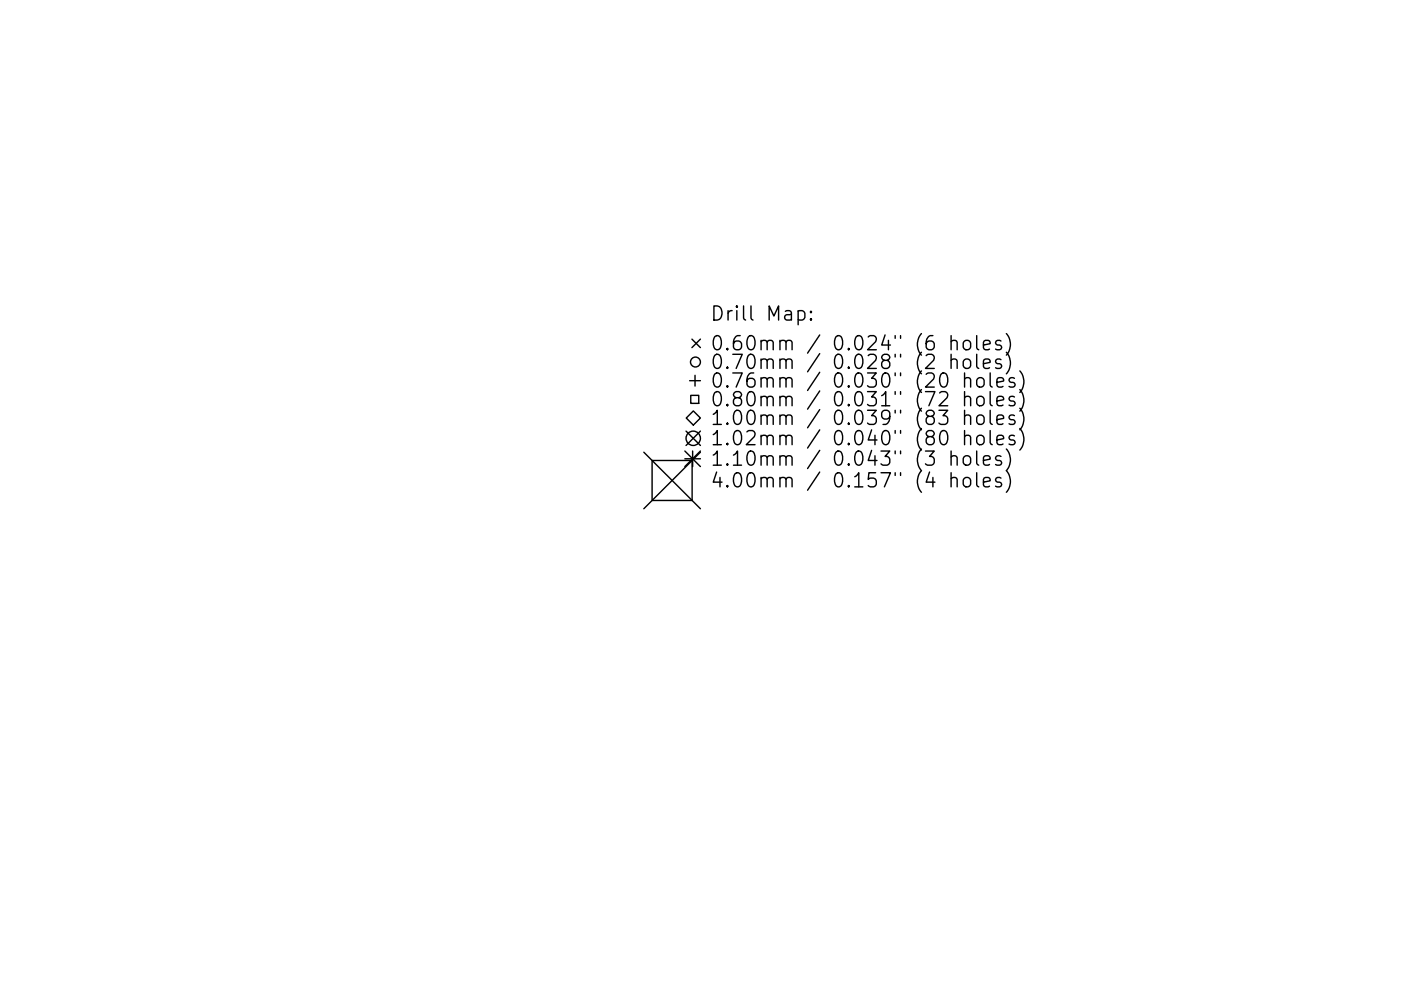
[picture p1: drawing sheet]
<svg xmlns="http://www.w3.org/2000/svg" width="297mm" height="210mm" viewBox="0 0 297 210" stroke-linecap="round" stroke-linejoin="round" font-family="sans-serif">
<defs><g id="words">
<g font-size="4.2">
<text x="150.5" y="68.1">Drill Map:</text>
<text x="150.5" y="74.4">0.60mm / 0.024&quot; (6 holes)</text>
<text x="150.5" y="78.3">0.70mm / 0.028&quot; (2 holes)</text>
<text x="150.5" y="82.3">0.76mm / 0.030&quot; (20 holes)</text>
<text x="150.5" y="86.2">0.80mm / 0.031&quot; (72 holes)</text>
<text x="150.5" y="90.2">1.00mm / 0.039&quot; (83 holes)</text>
<text x="150.5" y="94.5">1.02mm / 0.040&quot; (80 holes)</text>
<text x="150.5" y="98.8">1.10mm / 0.043&quot; (3 holes)</text>
<text x="150.5" y="103.4">4.00mm / 0.157&quot; (4 holes)</text>
</g>
</g></defs>
<g fill="none" stroke="#000" stroke-width=".3">
<path d="M146.7 72l1.8 1.8M147.4 79.6v2.3M148.5 72l-1.8 1.8M169.2 66.1l.9-.2 .6 .6v.8l-.3 .5-.3 .1-.9-.1M171.9 67.6l.2 .2-.2 .1-.1-.1 .1-.2v.3M171.9 66.1l.2 .1-.2 .1-.1-.1 .1-.1v.2M201.7 72.5a.74 .74 0 0 1 1.2 .1v1.6M201.7 76.5a.74 .74 0 0 1 1.2 .1v1.6M201.7 71.2v3M201.7 75.2v3M204.4 72.5a.81 .81 0 0 1 .8-.3 .81 .81 0 0 1 .6 .6v.8a.81 .81 0 0 1-.8 .6 .81 .81 0 0 1-.8-.6v-.8zM204.4 76.5a.81 .81 0 0 1 .8-.3 .81 .81 0 0 1 .6 .5v.9a.81 .81 0 0 1-.8 .6 .81 .81 0 0 1-.8-.6v-.9z"/>
<path d="M204.5 79.1v3M207.1 71.2v2.6l.4 .4M207.1 75.2v2.5l.4 .5M208.5 73.2l1.4-.3-.1-.5-.9-.2-.4 .4v1.2l.2 .3 .2 .1 .9-.1M208.5 77.2l1.4-.3-.1-.6-.9-.1-.4 .4v1.1l.2 .3 .2 .2 .9-.2M209.9 79.1v2.6l.5 .4M212.2 72.4l-.7-.2-.4 .4 .1 .5 1 .3 .2 .2-.2 .5-.3 .1-.8-.1M212.2 76.3l-.7-.1-.4 .4 .1 .4 1 .3 .2 .3-.2 .4-.3 .2-.8-.2M213.4 70.8a3.4 3.4 0 0 1 0 4.6M213.4 74.7a3.4 3.4 0 0 1 0 4.6M216.2 78.7a3.4 3.4 0 0 1 0 4.6M136.5 95.9l12 12"/>
<path d="M138.3 97.7h8.4v8.5h-8.4zM145.2 95.7l3.3 3.3M145.2 97.3h3.3M145.5 91.5l3 3M145.5 88.7l1.5-1.5 1.5 1.5-1.5 1.5zM146.2 80.8h2.3M146.5 83.9h1.6v1.7h-1.6zM146.9 95.7v3.3M148.5 91.5l-3 3M148.5 95.7l-3.3 3.3M148.5 95.9l-12 12M201.7 97a.74 .74 0 0 1 1.2 .1v1.6"/>
<path d="M201.7 95.7v3M204.4 97a.81 .81 0 0 1 .8-.3 .81 .81 0 0 1 .6 .6v.8a.81 .81 0 0 1-.8 .6 .81 .81 0 0 1-.8-.6v-.8zM204.5 80.4a.74 .74 0 0 1 1.3 .2v1.5M204.5 84.4a.74 .74 0 0 1 1.3 .1v1.6M204.5 88.3a.74 .74 0 0 1 1.3 .2v1.5M204.5 92.6a.74 .74 0 0 1 1.3 .2v1.5M204.5 83.1v3M204.5 87v3M204.5 91.3v3M207.1 95.7v2.6l.4 .4M207.4 80.3a.81 .81 0 0 1 1.3 .4v.9a.81 .81 0 0 1-.8 .6 .81 .81 0 0 1-.8-.6v-.9zM207.4 84.2a.81 .81 0 0 1 1.3 .5v.8a.81 .81 0 0 1-.8 .6 .81 .81 0 0 1-.8-.6v-.8z"/>
<path d="M207.4 88.2a.81 .81 0 0 1 1.3 .4v.9a.81 .81 0 0 1-.8 .6 .81 .81 0 0 1-.8-.6v-.9zM207.4 92.5a.81 .81 0 0 1 1.3 .4v.9a.81 .81 0 0 1-.8 .6 .81 .81 0 0 1-.8-.6v-.9zM208.5 97.7l1.4-.3-.1-.6-.9-.1-.4 .4v1.2l.2 .3 .2 .1 .9-.1M209.9 83.1v2.6l.5 .4M209.9 87v2.6l.5 .4M209.9 91.3v2.6l.5 .4M211.4 81.1l1.4-.3-.1-.5-.9-.2-.4 .5v1.1l.1 .3 .3 .1 .9-.1M211.4 85.1l1.4-.3-.1-.6-.9-.1-.4 .4v1.2l.1 .2 .3 .2 .9-.2M211.4 89l1.4-.2-.1-.6-.9-.2-.4 .5v1.1l.1 .3 .3 .1 .9-.1M211.4 93.3l1.4-.2-.1-.6-.9-.2-.4 .5v1.1l.1 .3 .3 .1 .9-.1M212.2 96.8l-.7-.1-.4 .4 .1 .5 1 .2 .2 .3-.2 .5-.3 .1-.8-.1M213.4 95.3a3.4 3.4 0 0 1 0 4.5 3.5 3.5 0 0 1 0 4.6"/>
<path d="M215.1 80.3l-.7-.2-.5 .5 .2 .4 1 .3 .1 .3-.1 .4-.3 .1-.9-.1M215.1 84.2l-.7-.1-.5 .4 .2 .4 1 .3 .1 .3-.1 .4-.3 .2-.9-.2M215.1 88.2l-.7-.2-.5 .5 .2 .4 1 .3 .1 .3-.1 .4-.3 .1-.9-.1M215.1 92.5l-.7-.2-.5 .5 .2 .4 1 .3 .1 .3-.1 .4-.3 .1-.9-.1M216.2 82.7a3.4 3.4 0 0 1 0 4.5M216.2 86.6a3.4 3.4 0 0 1 0 4.6M216.2 90.9a3.4 3.4 0 0 1 0 4.6M201.7 101.6a.74 .74 0 0 1 1.2 .1v1.6M201.7 100.3v3M204.4 101.6a.81 .81 0 0 1 .8-.3 .81 .81 0 0 1 .6 .6v.8a.81 .81 0 0 1-.8 .6 .81 .81 0 0 1-.8-.6v-.8zM207.1 100.3v2.6l.4 .4M208.5 102.3l1.4-.3-.1-.6-.9-.1-.4 .4v1.2l.2 .3 .2 .1 .9-.1"/>
<path d="M212.2 101.4l-.7-.1-.4 .4 .1 .5 1 .2 .2 .3-.2 .5-.3 .1-.8-.1"/>
<circle cx="147.5" cy="76.8" r="1.05"/>
<circle cx="147" cy="93" r="1.52"/>
</g>
<use href="#words"/>
</svg>
